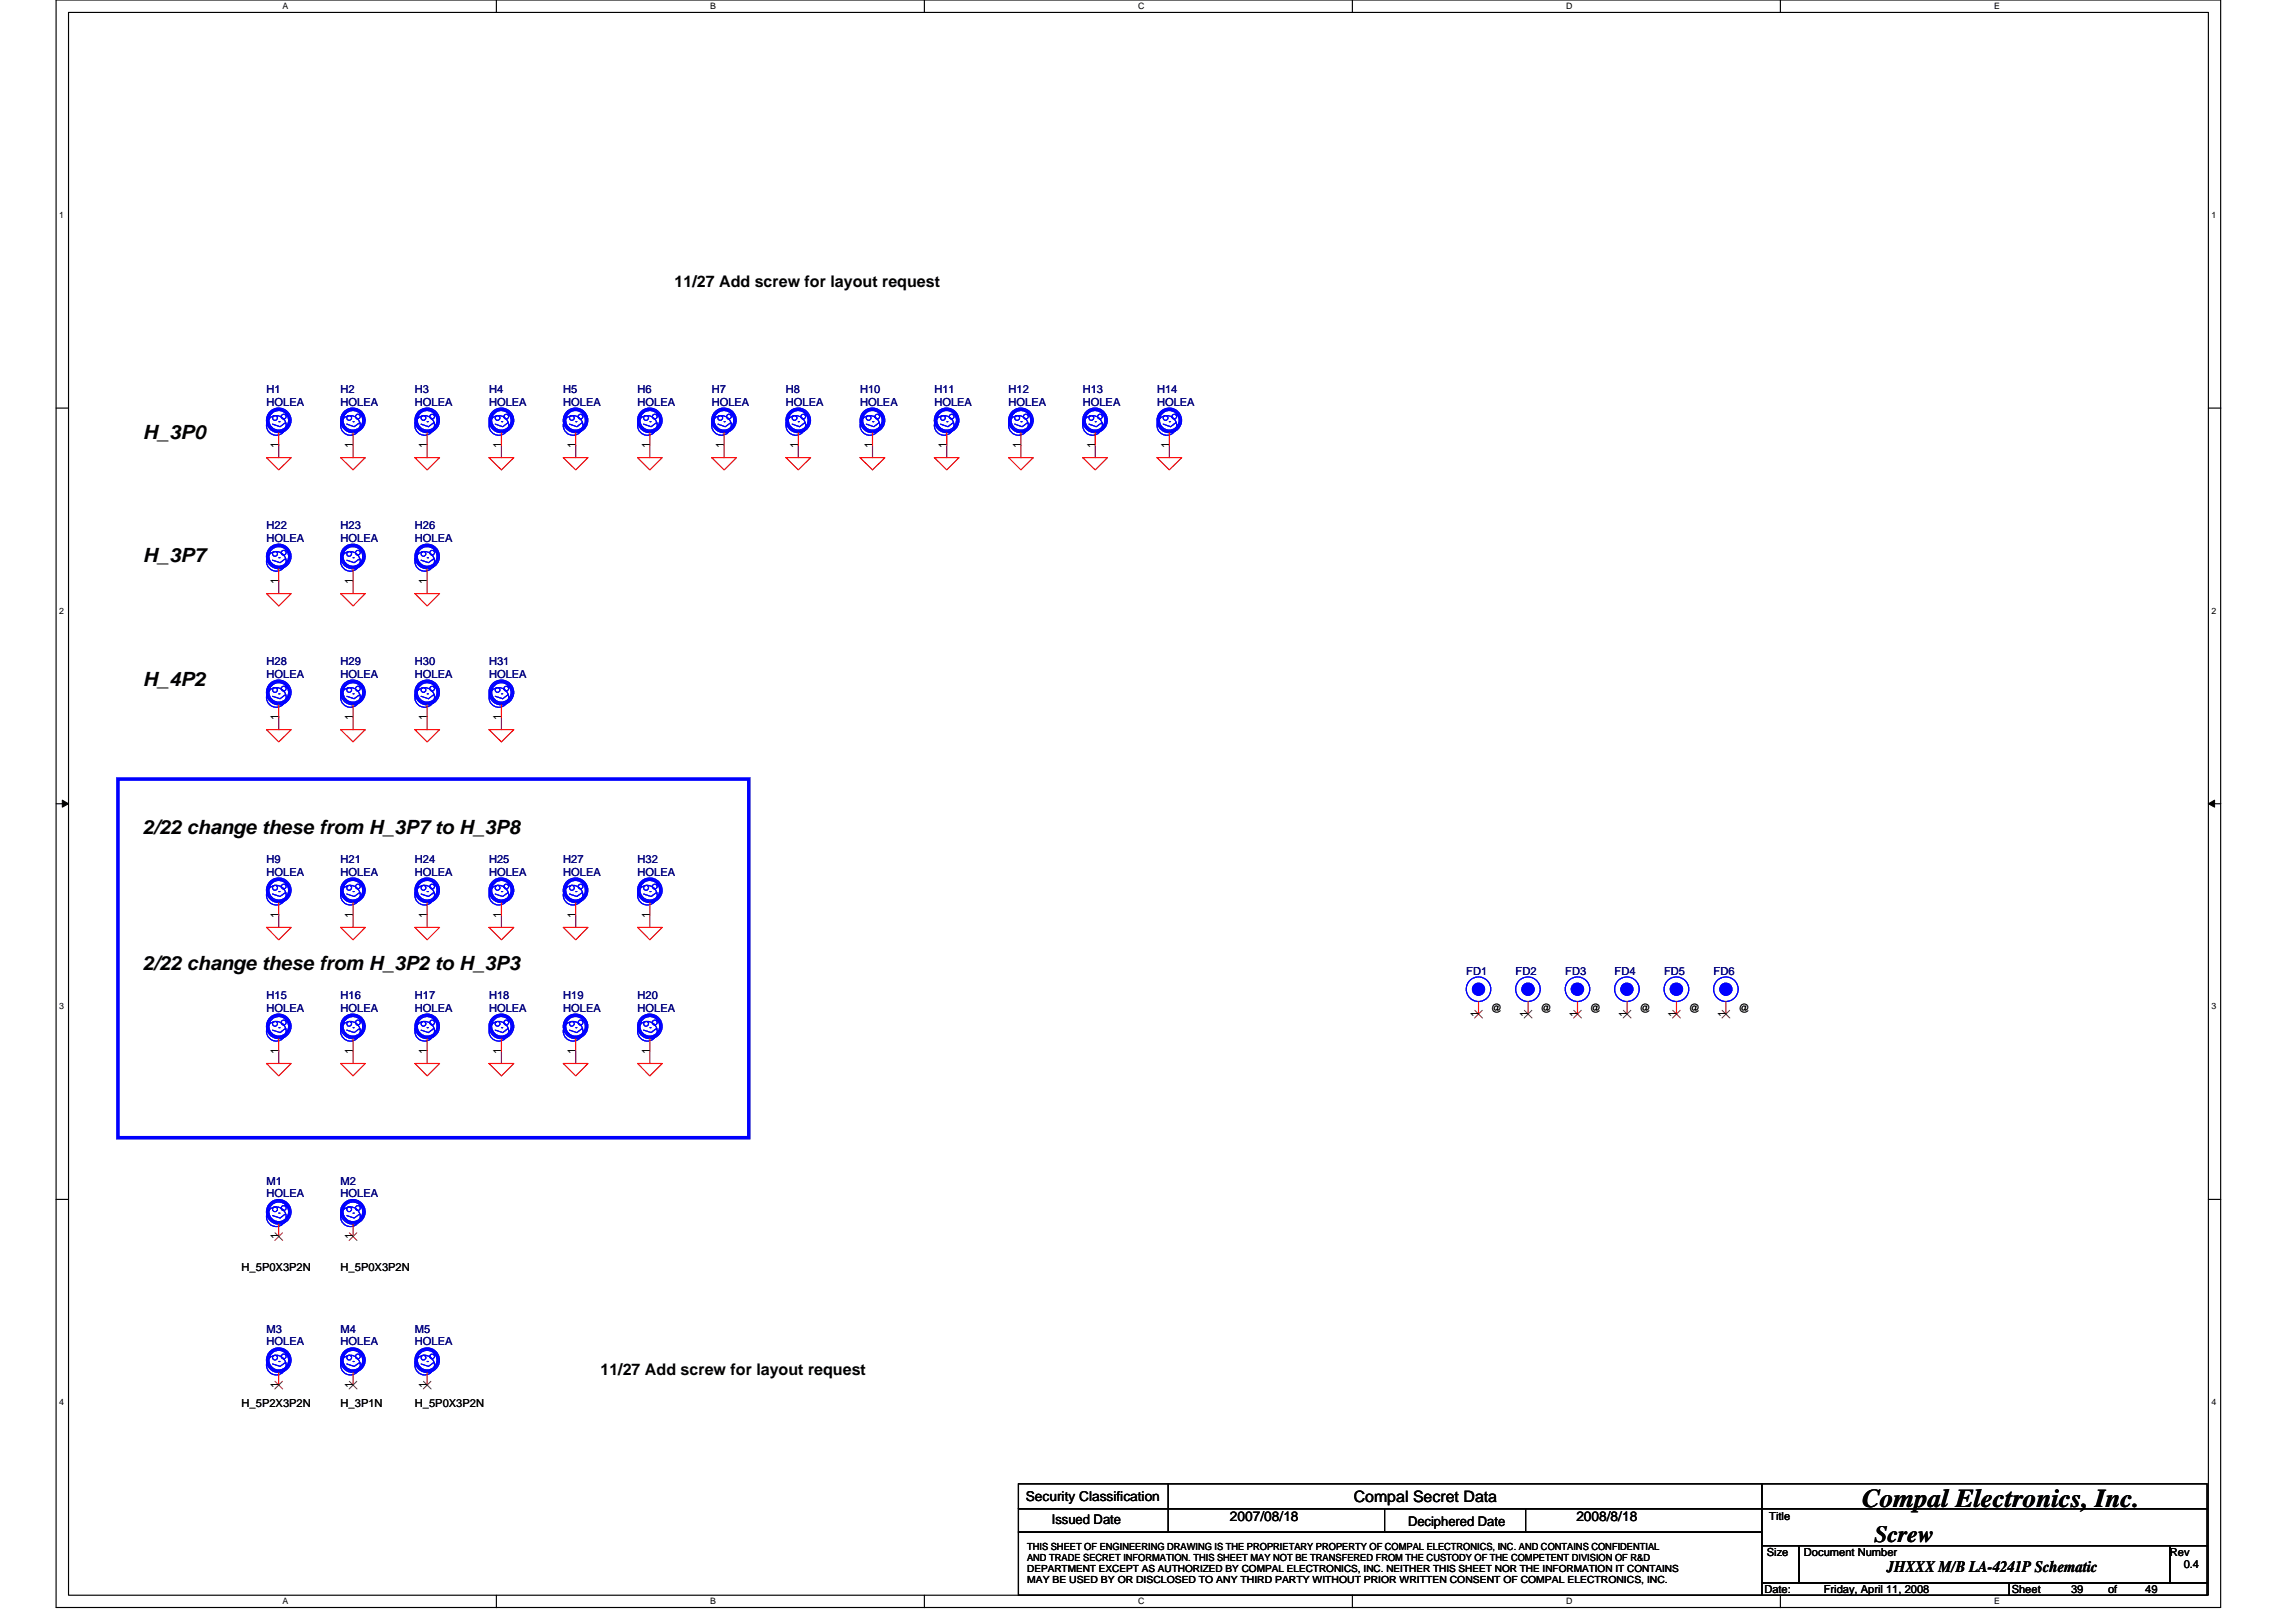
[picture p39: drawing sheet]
<svg xmlns="http://www.w3.org/2000/svg" width="297mm" height="210mm" viewBox="0 0 297 210" stroke-linecap="round" stroke-linejoin="round" font-family="sans-serif">
<defs><g id="words">
<text font-size="3.3" x="240.9" y="195.1">Compal Electronics, Inc.</text>
<text font-size="3" x="242.5" y="199.6">Screw</text>
<g font-size="2.5">
<text x="18.5" y="56.7">H_3P0</text>
<text x="18.5" y="72.7">H_3P7</text>
<text x="18.5" y="88.8">H_4P2</text>
<text x="18.5" y="107.9">2/22 change these from H_3P7 to H_3P8</text>
<text x="18.5" y="125.6">2/22 change these from H_3P2 to H_3P3</text>
</g>
<g font-size="2.1">
<text x="87.3" y="37.1">11/27 Add screw for layout request</text>
<text x="77.7" y="177.9">11/27 Add screw for layout request</text>
<text x="244.1" y="203.5">JHXXX M/B LA-4241P Schematic</text>
</g>
<text font-size="2" x="175.1" y="194.3">Compal Secret Data</text>
<g font-size="1.8">
<text x="132.7" y="194.2">Security Classification</text>
<text x="159.1" y="196.8">2007/08/18</text>
<text x="203.9" y="196.8">2008/8/18</text>
</g>
<g font-size="1.7">
<text x="136.1" y="197.3">Issued Date</text>
<text x="182.2" y="197.4">Deciphered Date</text>
</g>
<g font-size="1.4" fill="#000080">
<text x="34.5" y="50.9">H1</text>
<text x="34.5" y="52.5">HOLEA</text>
<text x="44.1" y="50.9">H2</text>
<text x="44.1" y="52.5">HOLEA</text>
<text x="53.7" y="50.9">H3</text>
<text x="53.7" y="52.5">HOLEA</text>
<text x="63.3" y="50.9">H4</text>
<text x="63.3" y="52.5">HOLEA</text>
<text x="72.9" y="50.9">H5</text>
<text x="72.9" y="52.5">HOLEA</text>
<text x="82.5" y="50.9">H6</text>
<text x="82.5" y="52.5">HOLEA</text>
<text x="92.1" y="50.9">H7</text>
<text x="92.1" y="52.5">HOLEA</text>
<text x="101.7" y="50.9">H8</text>
<text x="101.7" y="52.5">HOLEA</text>
<text x="111.3" y="50.9">H10</text>
<text x="111.3" y="52.5">HOLEA</text>
<text x="120.9" y="50.9">H11</text>
<text x="120.9" y="52.5">HOLEA</text>
<text x="130.5" y="50.9">H12</text>
<text x="130.5" y="52.5">HOLEA</text>
<text x="140.1" y="50.9">H13</text>
<text x="140.1" y="52.5">HOLEA</text>
<text x="149.7" y="50.9">H14</text>
<text x="149.7" y="52.5">HOLEA</text>
<text x="34.5" y="68.5">H22</text>
<text x="34.5" y="70.1">HOLEA</text>
<text x="44.1" y="68.5">H23</text>
<text x="44.1" y="70.1">HOLEA</text>
<text x="53.7" y="68.5">H26</text>
<text x="53.7" y="70.1">HOLEA</text>
<text x="34.5" y="86.1">H28</text>
<text x="34.5" y="87.7">HOLEA</text>
<text x="44.1" y="86.1">H29</text>
<text x="44.1" y="87.7">HOLEA</text>
<text x="53.7" y="86.1">H30</text>
<text x="53.7" y="87.7">HOLEA</text>
<text x="63.3" y="86.1">H31</text>
<text x="63.3" y="87.7">HOLEA</text>
<text x="34.5" y="111.7">H9</text>
<text x="34.5" y="113.3">HOLEA</text>
<text x="44.1" y="111.7">H21</text>
<text x="44.1" y="113.3">HOLEA</text>
<text x="53.7" y="111.7">H24</text>
<text x="53.7" y="113.3">HOLEA</text>
<text x="63.3" y="111.7">H25</text>
<text x="63.3" y="113.3">HOLEA</text>
<text x="72.9" y="111.7">H27</text>
<text x="72.9" y="113.3">HOLEA</text>
<text x="82.5" y="111.7">H32</text>
<text x="82.5" y="113.3">HOLEA</text>
<text x="34.5" y="129.3">H15</text>
<text x="34.5" y="130.9">HOLEA</text>
<text x="44.1" y="129.3">H16</text>
<text x="44.1" y="130.9">HOLEA</text>
<text x="53.7" y="129.3">H17</text>
<text x="53.7" y="130.9">HOLEA</text>
<text x="63.3" y="129.3">H18</text>
<text x="63.3" y="130.9">HOLEA</text>
<text x="72.9" y="129.3">H19</text>
<text x="72.9" y="130.9">HOLEA</text>
<text x="82.5" y="129.3">H20</text>
<text x="82.5" y="130.9">HOLEA</text>
<text x="189.7" y="126.1">FD1</text>
<text x="196.1" y="126.1">FD2</text>
<text x="202.5" y="126.1">FD3</text>
<text x="208.9" y="126.1">FD4</text>
<text x="215.3" y="126.1">FD5</text>
<text x="221.7" y="126.1">FD6</text>
<text x="34.5" y="153.3">M1</text>
<text x="34.5" y="154.9">HOLEA</text>
<text x="44.1" y="153.3">M2</text>
<text x="44.1" y="154.9">HOLEA</text>
<text x="34.5" y="172.5">M3</text>
<text x="44.1" y="172.5">M4</text>
<text x="53.7" y="172.5">M5</text>
<text x="34.5" y="174.1">HOLEA</text>
<text x="44.1" y="174.1">HOLEA</text>
<text x="53.7" y="174.1">HOLEA</text>
</g>
<g font-size="1.4">
<text x="36" y="57.9" transform="rotate(-90 36 57.9)">1</text>
<text x="45.7" y="57.9" transform="rotate(-90 45.7 57.9)">1</text>
<text x="55.2" y="57.9" transform="rotate(-90 55.2 57.9)">1</text>
<text x="64.9" y="57.9" transform="rotate(-90 64.9 57.9)">1</text>
<text x="74.5" y="57.9" transform="rotate(-90 74.5 57.9)">1</text>
<text x="84" y="57.9" transform="rotate(-90 84 57.9)">1</text>
<text x="93.7" y="57.9" transform="rotate(-90 93.7 57.9)">1</text>
<text x="103.2" y="57.9" transform="rotate(-90 103.2 57.9)">1</text>
<text x="112.9" y="57.9" transform="rotate(-90 112.9 57.9)">1</text>
<text x="122.5" y="57.9" transform="rotate(-90 122.5 57.9)">1</text>
<text x="132.1" y="57.9" transform="rotate(-90 132.1 57.9)">1</text>
<text x="141.7" y="57.9" transform="rotate(-90 141.7 57.9)">1</text>
<text x="151.3" y="57.9" transform="rotate(-90 151.3 57.9)">1</text>
<text x="36" y="75.5" transform="rotate(-90 36 75.5)">1</text>
<text x="45.7" y="75.5" transform="rotate(-90 45.7 75.5)">1</text>
<text x="55.2" y="75.5" transform="rotate(-90 55.2 75.5)">1</text>
<text x="36" y="93.2" transform="rotate(-90 36 93.2)">1</text>
<text x="45.7" y="93.2" transform="rotate(-90 45.7 93.2)">1</text>
<text x="55.2" y="93.2" transform="rotate(-90 55.2 93.2)">1</text>
<text x="64.9" y="93.2" transform="rotate(-90 64.9 93.2)">1</text>
<text x="36" y="118.7" transform="rotate(-90 36 118.7)">1</text>
<text x="45.7" y="118.7" transform="rotate(-90 45.7 118.7)">1</text>
<text x="55.2" y="118.7" transform="rotate(-90 55.2 118.7)">1</text>
<text x="64.9" y="118.7" transform="rotate(-90 64.9 118.7)">1</text>
<text x="74.5" y="118.7" transform="rotate(-90 74.5 118.7)">1</text>
<text x="84" y="118.7" transform="rotate(-90 84 118.7)">1</text>
<text x="191.3" y="131.6" transform="rotate(-90 191.3 131.6)">1</text>
<text x="192.9" y="130.9">@</text>
<text x="197.7" y="131.6" transform="rotate(-90 197.7 131.6)">1</text>
<text x="199.3" y="130.9">@</text>
<text x="204.1" y="131.6" transform="rotate(-90 204.1 131.6)">1</text>
<text x="205.7" y="130.9">@</text>
<text x="210.5" y="131.6" transform="rotate(-90 210.5 131.6)">1</text>
<text x="212.1" y="130.9">@</text>
<text x="216.9" y="131.6" transform="rotate(-90 216.9 131.6)">1</text>
<text x="218.5" y="130.9">@</text>
<text x="223.3" y="131.6" transform="rotate(-90 223.3 131.6)">1</text>
<text x="224.9" y="130.9">@</text>
<text x="36" y="136.4" transform="rotate(-90 36 136.4)">1</text>
<text x="45.7" y="136.4" transform="rotate(-90 45.7 136.4)">1</text>
<text x="55.2" y="136.4" transform="rotate(-90 55.2 136.4)">1</text>
<text x="64.9" y="136.4" transform="rotate(-90 64.9 136.4)">1</text>
<text x="74.5" y="136.4" transform="rotate(-90 74.5 136.4)">1</text>
<text x="84" y="136.4" transform="rotate(-90 84 136.4)">1</text>
<text x="36" y="160.4" transform="rotate(-90 36 160.4)">1</text>
<text x="45.7" y="160.4" transform="rotate(-90 45.7 160.4)">1</text>
<text x="31.3" y="164.5">H_5P0X3P2N</text>
<text x="44.1" y="164.5">H_5P0X3P2N</text>
<text x="36" y="179.6" transform="rotate(-90 36 179.6)">1</text>
<text x="45.7" y="179.6" transform="rotate(-90 45.7 179.6)">1</text>
<text x="55.2" y="179.6" transform="rotate(-90 55.2 179.6)">1</text>
<text x="31.3" y="182.1">H_5P2X3P2N</text>
<text x="44.1" y="182.1">H_3P1N</text>
<text x="53.7" y="182.1">H_5P0X3P2N</text>
<text x="228.9" y="196.7">Title</text>
<text x="228.6" y="201.3">Size</text>
<text x="233.4" y="201.3">Document Number</text>
<text x="280.7" y="201.3">Rev</text>
<text x="282.5" y="202.9">0.4</text>
<text x="228.3" y="206.1">Date:</text>
<text x="235.9" y="206.1">Friday, April 11, 2008</text>
<text x="260.3" y="206.1">Sheet</text>
<text x="267.9" y="206.1">39</text>
<text x="272.7" y="206.1">of</text>
<text x="277.5" y="206.1">49</text>
</g>
<g font-size="1.3">
<text x="132.9" y="200.5">THIS SHEET OF ENGINEERING DRAWING IS THE PROPRIETARY PROPERTY OF COMPAL ELECTRONICS, INC. AND CONTAINS CONFIDENTIAL</text>
<text x="132.9" y="202">AND TRADE SECRET INFORMATION. THIS SHEET MAY NOT BE TRANSFERED FROM THE CUSTODY OF THE COMPETENT DIVISION OF R&amp;D</text>
<text x="132.9" y="203.5">DEPARTMENT EXCEPT AS AUTHORIZED BY COMPAL ELECTRONICS, INC. NEITHER THIS SHEET NOR THE INFORMATION IT CONTAINS</text>
<text x="132.9" y="204.9">MAY BE USED BY OR DISCLOSED TO ANY THIRD PARTY WITHOUT PRIOR WRITTEN CONSENT OF COMPAL ELECTRONICS, INC.</text>
</g>
<g font-size="1.1">
<text x="36.5" y="1.2">A</text>
<text x="91.9" y="1.2">B</text>
<text x="147.3" y="1.2">C</text>
<text x="202.6" y="1.2">D</text>
<text x="258" y="1.2">E</text>
<text x="7.7" y="28.2">1</text>
<text x="286.1" y="28.2">1</text>
<text x="7.7" y="79.4">2</text>
<text x="286.1" y="79.4">2</text>
<text x="7.7" y="130.6">3</text>
<text x="286.1" y="130.6">3</text>
<text x="7.7" y="181.8">4</text>
<text x="286.1" y="181.8">4</text>
<text x="36.5" y="207.6">A</text>
<text x="91.9" y="207.6">B</text>
<text x="147.3" y="207.6">C</text>
<text x="202.6" y="207.6">D</text>
<text x="258" y="207.6">E</text>
</g>
</g></defs>
<path d="M7.3 0h280v208h-280zM8.9 1.6h276.8v204.8h-276.8z" fill="none" stroke="#000" stroke-width=".15"/>
<g fill="#fff">
<path d="M36.5 .2h.8v1.2h-.8z"/>
<path d="M36.5 206.6h.8v1.3h-.8z"/>
</g>
<path d="M64.2 0v1.6M64.2 206.4v1.6" fill="none" stroke="#000" stroke-width=".15"/>
<g fill="#fff">
<path d="M91.9 .2h.7v1.2h-.7z"/>
<path d="M91.9 206.6h.7v1.3h-.7z"/>
</g>
<path d="M119.6 0v1.6M119.6 206.4v1.6" fill="none" stroke="#000" stroke-width=".15"/>
<g fill="#fff">
<path d="M147.3 .2h.8v1.2h-.8z"/>
<path d="M147.3 206.6h.8v1.3h-.8z"/>
</g>
<path d="M175 0v1.6M175 206.4v1.6" fill="none" stroke="#000" stroke-width=".15"/>
<g fill="#fff">
<path d="M202.6 .2h.8v1.2h-.8z"/>
<path d="M202.6 206.6h.8v1.3h-.8z"/>
</g>
<path d="M230.3 0v1.6M230.3 206.4v1.6" fill="none" stroke="#000" stroke-width=".15"/>
<g fill="#fff">
<path d="M258 .2h.7v1.2h-.7z"/>
<path d="M258 206.6h.7v1.3h-.7z"/>
<path d="M7.7 27.2h.6v1.3h-.6z"/>
<path d="M286.1 27.2h.6v1.3h-.6z"/>
<path d="M7.7 78.4h.6v1.3h-.6z"/>
<path d="M286.1 78.4h.6v1.3h-.6z"/>
</g>
<path d="M7.3 52.8h1.6M285.7 52.8h1.6" fill="none" stroke="#000" stroke-width=".15"/>
<g fill="#fff">
<path d="M7.7 129.6h.6v1.3h-.6z"/>
<path d="M286.1 129.6h.6v1.3h-.6z"/>
</g>
<path d="M7.3 104h1.6M285.7 104h1.6" fill="none" stroke="#000" stroke-width=".15"/>
<path d="M8.1 103.5l.8 .5-.8 .5zM285.7 104l.8-.5v1z" fill="#000" stroke="#000" stroke-width=".13"/>
<g fill="#fff">
<path d="M7.7 180.8h.6v1.3h-.6z"/>
<path d="M286.1 180.8h.6v1.3h-.6z"/>
</g>
<g fill="none" stroke="#000" stroke-width=".15">
<path d="M7.3 155.2h1.6M285.7 155.2h1.6M131.8 192h96.1v3.2h-96.1zM131.8 195.2h96.1v3.1h-96.1zM131.8 198.3h96.1v8.1h-96.1zM151.1 192v6.3M179.1 195.2v3.1M197.4 195.2v3.1M227.9 192h57.6v3.2h-57.6zM227.9 195.2h57.6v4.8h-57.6zM227.9 200h4.8v4.8h-4.8zM227.9 204.8h32v1.6h-32z"/>
<path d="M232.7 200h48v4.8h-48zM259.9 204.8h25.6v1.6h-25.6zM280.7 200h4.8v4.8h-4.8z"/>
</g>
<g fill="none" stroke="#800040" stroke-width=".15">
<path d="M36.1 57.6v1.6M45.7 57.6v1.6M55.3 57.6v1.6M64.9 57.6v1.6M74.5 57.6v1.6M84.1 57.6v1.6M93.7 57.6v1.6M103.3 57.6v1.6M112.9 57.6v1.6M122.5 57.6v1.6M132.1 57.6v1.6M141.7 57.6v1.6"/>
<path d="M151.3 57.6v1.6M36.1 75.2v1.6M45.7 75.2v1.6M55.3 75.2v1.6M36.1 92.8v1.6M45.7 92.8v1.6M55.3 92.8v1.6M64.9 92.8v1.6M36.1 118.4v1.6M45.7 118.4v1.6M55.3 118.4v1.6M64.9 118.4v1.6"/>
<path d="M74.5 118.4v1.6M84.1 118.4v1.6M36.1 136v1.6M45.7 136v1.6M55.3 136v1.6M64.9 136v1.6M74.5 136v1.6M84.1 136v1.6"/>
</g>
<g fill="none" stroke="#f00" stroke-width=".15">
<path d="M34.5 59.2h3.2l-1.6 1.6zM36.1 56v1.6M44.1 59.2h3.2l-1.6 1.6zM45.7 56v1.6M53.7 59.2h3.2l-1.6 1.6zM55.3 56v1.6M63.3 59.2h3.2l-1.6 1.6zM64.9 56v1.6M72.9 59.2h3.2l-1.6 1.6zM74.5 56v1.6M82.5 59.2h3.2l-1.6 1.6zM84.1 56v1.6"/>
<path d="M92.1 59.2h3.2l-1.6 1.6zM93.7 56v1.6M101.7 59.2h3.2l-1.6 1.6zM103.3 56v1.6M111.3 59.2h3.2l-1.6 1.6zM112.9 56v1.6M120.9 59.2h3.2l-1.6 1.6zM122.5 56v1.6M130.5 59.2h3.2l-1.6 1.6zM132.1 56v1.6M140.1 59.2h3.2l-1.6 1.6zM141.7 56v1.6"/>
<path d="M149.7 59.2h3.2l-1.6 1.6zM151.3 56v1.6M34.5 76.8h3.2l-1.6 1.6zM36.1 73.6v1.6M44.1 76.8h3.2l-1.6 1.6zM45.7 73.6v1.6M53.7 76.8h3.2l-1.6 1.6zM55.3 73.6v1.6M34.5 94.4h3.2l-1.6 1.6zM36.1 91.2v1.6M44.1 94.4h3.2l-1.6 1.6zM45.7 91.2v1.6"/>
<path d="M53.7 94.4h3.2l-1.6 1.6zM55.3 91.2v1.6M63.3 94.4h3.2l-1.6 1.6zM64.9 91.2v1.6M36.1 116.8v1.6M45.7 116.8v1.6M55.3 116.8v1.6M64.9 116.8v1.6M74.5 116.8v1.6M84.1 116.8v1.6M34.5 120h3.2l-1.6 1.6zM34.5 137.6h3.2l-1.6 1.6z"/>
<path d="M36.1 134.4v1.6M44.1 137.6h3.2l-1.6 1.6zM44.1 120h3.2l-1.6 1.6zM45.7 134.4v1.6M53.7 137.6h3.2l-1.6 1.6zM53.7 120h3.2l-1.6 1.6zM55.3 134.4v1.6M63.3 137.6h3.2l-1.6 1.6zM63.3 120h3.2l-1.6 1.6zM64.9 134.4v1.6M72.9 120h3.2l-1.6 1.6zM72.9 137.6h3.2l-1.6 1.6z"/>
<path d="M74.5 134.4v1.6M82.5 137.6h3.2l-1.6 1.6zM82.5 120h3.2l-1.6 1.6zM84.1 134.4v1.6M191.3 129.6v1.6M197.7 129.6v1.6M204.1 129.6v1.6M210.5 129.6v1.6M216.9 129.6v1.6M223.3 129.6v1.6M36.1 158.4v1.6M45.7 158.4v1.6"/>
<path d="M36.1 177.6v1.6M45.7 177.6v1.6M55.3 177.6v1.6"/>
</g>
<path d="M15.3 100.8h81.6v46.4h-81.6z" fill="none" stroke="#00f" stroke-width=".47"/>
<g fill="none" stroke="#00f" stroke-width=".15">
<path d="M36.1 54.6h.1M36.9 54.7l-.7 .5-.9-.3M45.7 54.6h.1M46.5 54.7l-.7 .5-.9-.3M55.3 54.6h.1M56.1 54.7l-.7 .5-.9-.3M64.9 54.6h.1M65.7 54.7l-.7 .5-.9-.3M74.5 54.6h.1M75.3 54.7l-.7 .5-.9-.3M84.1 54.6h.1M84.9 54.7l-.7 .5-.9-.3"/>
<path d="M93.7 54.6h.1M94.5 54.7l-.7 .5-.9-.3M103.3 54.6h.1M104.1 54.7l-.7 .5-.9-.3M112.9 54.6h.1M113.7 54.7l-.7 .5-.9-.3M122.5 54.6h.1M123.3 54.7l-.7 .5-.9-.3M132.1 54.6h.1M132.9 54.7l-.7 .5-.9-.3M141.7 54.6h.1M142.5 54.7l-.7 .5-.9-.3"/>
<path d="M151.3 54.6h.1M152.1 54.7l-.7 .5-.9-.3M36.1 72.2h.1M36.9 72.3l-.7 .5-.9-.3M45.7 72.2h.1M46.5 72.3l-.7 .5-.9-.3M55.3 72.2h.1M56.1 72.3l-.7 .5-.9-.3M36.1 89.8h.1M36.9 89.9l-.7 .5-.9-.3M45.7 89.8h.1M46.5 89.9l-.7 .5-.9-.3"/>
<path d="M55.3 89.8h.1M56.1 89.9l-.7 .5-.9-.3M64.9 89.8h.1M65.7 89.9l-.7 .5-.9-.3M36.1 115.4h.1M36.9 115.5l-.7 .5-.9-.3M45.7 115.4h.1M46.5 115.5l-.7 .5-.9-.3M55.3 115.4h.1M56.1 115.5l-.7 .5-.9-.3M64.9 115.4h.1M65.7 115.5l-.7 .5-.9-.3"/>
<path d="M74.5 115.4h.1M75.3 115.5l-.7 .5-.9-.3M84.1 115.4h.1M84.9 115.5l-.7 .5-.9-.3M36.1 133h.1M36.9 133.1l-.7 .5-.9-.3M45.7 133h.1M46.5 133.1l-.7 .5-.9-.3M55.3 133h.1M56.1 133.1l-.7 .5-.9-.3M64.9 133h.1M65.7 133.1l-.7 .5-.9-.3"/>
<path d="M74.5 133h.1M75.3 133.1l-.7 .5-.9-.3M84.1 133h.1M84.9 133.1l-.7 .5-.9-.3M36.1 157h.1M36.9 157.1l-.7 .5-.9-.3M45.7 157h.1M46.5 157.1l-.7 .5-.9-.3M36.1 176.2h.1M36.9 176.4l-.7 .4-.9-.3M45.7 176.2h.1M46.5 176.4l-.7 .4-.9-.3"/>
<path d="M55.3 176.2h.1M56.1 176.4l-.7 .4-.9-.3"/>
<circle cx="35.6" cy="54.1" r=".31"/>
<circle cx="35.7" cy="55.1" r="1.27"/>
<circle cx="36.1" cy="54.4" r="1.43"/>
<circle cx="36.1" cy="54.4" r="1.27"/>
<circle cx="36.1" cy="54.4" r="1.59"/>
<circle cx="36.7" cy="53.9" r=".31"/>
<circle cx="45.2" cy="54.1" r=".31"/>
<circle cx="45.3" cy="55.1" r="1.27"/>
<circle cx="45.7" cy="54.4" r="1.27"/>
<circle cx="45.7" cy="54.4" r="1.59"/>
<circle cx="45.7" cy="54.4" r="1.43"/>
<circle cx="46.3" cy="53.9" r=".31"/>
<circle cx="54.8" cy="54.1" r=".31"/>
<circle cx="54.9" cy="55.1" r="1.27"/>
<circle cx="55.3" cy="54.4" r="1.43"/>
<circle cx="55.3" cy="54.4" r="1.27"/>
<circle cx="55.3" cy="54.4" r="1.59"/>
<circle cx="55.9" cy="53.9" r=".31"/>
<circle cx="64.4" cy="54.1" r=".31"/>
<circle cx="64.5" cy="55.1" r="1.27"/>
<circle cx="64.9" cy="54.4" r="1.27"/>
<circle cx="64.9" cy="54.4" r="1.43"/>
<circle cx="64.9" cy="54.4" r="1.6"/>
<circle cx="65.5" cy="53.9" r=".31"/>
<circle cx="74" cy="54.1" r=".31"/>
<circle cx="74.1" cy="55.1" r="1.27"/>
<circle cx="74.5" cy="54.4" r="1.27"/>
<circle cx="74.5" cy="54.4" r="1.59"/>
<circle cx="74.5" cy="54.4" r="1.43"/>
<circle cx="75.1" cy="53.9" r=".31"/>
<circle cx="83.6" cy="54.1" r=".31"/>
<circle cx="83.7" cy="55.1" r="1.27"/>
<circle cx="84.1" cy="54.4" r="1.43"/>
<circle cx="84.1" cy="54.4" r="1.27"/>
<circle cx="84.1" cy="54.4" r="1.59"/>
<circle cx="84.7" cy="53.9" r=".31"/>
<circle cx="93.2" cy="54.1" r=".31"/>
<circle cx="93.3" cy="55.1" r="1.27"/>
<circle cx="93.7" cy="54.4" r="1.27"/>
<circle cx="93.7" cy="54.4" r="1.59"/>
<circle cx="93.7" cy="54.4" r="1.43"/>
<circle cx="94.3" cy="53.9" r=".31"/>
<circle cx="102.8" cy="54.1" r=".31"/>
<circle cx="102.9" cy="55.1" r="1.27"/>
<circle cx="103.3" cy="54.4" r="1.43"/>
<circle cx="103.3" cy="54.4" r="1.27"/>
<circle cx="103.3" cy="54.4" r="1.59"/>
<circle cx="103.9" cy="53.9" r=".31"/>
<circle cx="112.4" cy="54.1" r=".31"/>
<circle cx="112.5" cy="55.1" r="1.27"/>
<circle cx="112.9" cy="54.4" r="1.27"/>
<circle cx="112.9" cy="54.4" r="1.43"/>
<circle cx="112.9" cy="54.4" r="1.6"/>
<circle cx="113.5" cy="53.9" r=".31"/>
<circle cx="122" cy="54.1" r=".31"/>
<circle cx="122.1" cy="55.1" r="1.27"/>
<circle cx="122.5" cy="54.4" r="1.27"/>
<circle cx="122.5" cy="54.4" r="1.59"/>
<circle cx="122.5" cy="54.4" r="1.43"/>
<circle cx="123.1" cy="53.9" r=".31"/>
<circle cx="131.6" cy="54.1" r=".31"/>
<circle cx="131.8" cy="55.1" r="1.27"/>
<circle cx="132.1" cy="54.4" r="1.43"/>
<circle cx="132.1" cy="54.4" r="1.27"/>
<circle cx="132.1" cy="54.4" r="1.59"/>
<circle cx="132.7" cy="53.9" r=".31"/>
<circle cx="141.2" cy="54.1" r=".31"/>
<circle cx="141.3" cy="55.1" r="1.27"/>
<circle cx="141.7" cy="54.4" r="1.27"/>
<circle cx="141.7" cy="54.4" r="1.59"/>
<circle cx="141.7" cy="54.4" r="1.43"/>
<circle cx="142.3" cy="53.9" r=".31"/>
<circle cx="150.8" cy="54.1" r=".31"/>
<circle cx="151" cy="55.1" r="1.27"/>
<circle cx="151.3" cy="54.4" r="1.43"/>
<circle cx="151.3" cy="54.4" r="1.27"/>
<circle cx="151.3" cy="54.4" r="1.59"/>
<circle cx="151.9" cy="53.9" r=".31"/>
<circle cx="35.6" cy="71.7" r=".31"/>
<circle cx="35.7" cy="72.6" r="1.27"/>
<circle cx="36.1" cy="72" r="1.43"/>
<circle cx="36.1" cy="72" r="1.27"/>
<circle cx="36.1" cy="72" r="1.59"/>
<circle cx="36.7" cy="71.5" r=".31"/>
<circle cx="45.2" cy="71.7" r=".31"/>
<circle cx="45.3" cy="72.6" r="1.27"/>
<circle cx="45.7" cy="72" r="1.27"/>
<circle cx="45.7" cy="72" r="1.59"/>
<circle cx="45.7" cy="72" r="1.43"/>
<circle cx="46.3" cy="71.5" r=".31"/>
<circle cx="54.8" cy="71.7" r=".31"/>
<circle cx="54.9" cy="72.6" r="1.27"/>
<circle cx="55.3" cy="72" r="1.43"/>
<circle cx="55.3" cy="72" r="1.27"/>
<circle cx="55.3" cy="72" r="1.59"/>
<circle cx="55.9" cy="71.5" r=".31"/>
<circle cx="35.6" cy="89.3" r=".31"/>
<circle cx="35.7" cy="90.3" r="1.27"/>
<circle cx="36.1" cy="89.6" r="1.43"/>
<circle cx="36.1" cy="89.6" r="1.6"/>
<circle cx="36.1" cy="89.6" r="1.27"/>
<circle cx="36.7" cy="89.1" r=".31"/>
<circle cx="45.2" cy="89.3" r=".31"/>
<circle cx="45.3" cy="90.3" r="1.27"/>
<circle cx="45.6" cy="89.6" r="1.6"/>
<circle cx="45.7" cy="89.6" r="1.27"/>
<circle cx="45.7" cy="89.6" r="1.43"/>
<circle cx="46.3" cy="89.1" r=".31"/>
<circle cx="54.8" cy="89.3" r=".31"/>
<circle cx="54.9" cy="90.3" r="1.27"/>
<circle cx="55.3" cy="89.6" r="1.43"/>
<circle cx="55.3" cy="89.6" r="1.6"/>
<circle cx="55.3" cy="89.6" r="1.27"/>
<circle cx="55.9" cy="89.1" r=".31"/>
<circle cx="64.4" cy="89.3" r=".31"/>
<circle cx="64.5" cy="90.3" r="1.27"/>
<circle cx="64.9" cy="89.6" r="1.6"/>
<circle cx="64.9" cy="89.6" r="1.26"/>
<circle cx="64.9" cy="89.6" r="1.43"/>
<circle cx="65.5" cy="89.1" r=".31"/>
<circle cx="35.6" cy="114.9" r=".32"/>
<circle cx="35.7" cy="115.8" r="1.27"/>
<circle cx="36.1" cy="115.2" r="1.43"/>
<circle cx="36.1" cy="115.2" r="1.27"/>
<circle cx="36.1" cy="115.2" r="1.59"/>
<circle cx="36.7" cy="114.7" r=".31"/>
<circle cx="45.2" cy="114.9" r=".32"/>
<circle cx="45.3" cy="115.8" r="1.27"/>
<circle cx="45.7" cy="115.2" r="1.27"/>
<circle cx="45.7" cy="115.2" r="1.59"/>
<circle cx="45.7" cy="115.2" r="1.43"/>
<circle cx="46.3" cy="114.7" r=".31"/>
<circle cx="54.8" cy="114.9" r=".32"/>
<circle cx="54.9" cy="115.8" r="1.27"/>
<circle cx="55.3" cy="115.2" r="1.43"/>
<circle cx="55.3" cy="115.2" r="1.27"/>
<circle cx="55.3" cy="115.2" r="1.59"/>
<circle cx="55.9" cy="114.7" r=".31"/>
<circle cx="64.4" cy="114.9" r=".32"/>
<circle cx="64.5" cy="115.8" r="1.27"/>
<circle cx="64.9" cy="115.2" r="1.27"/>
<circle cx="64.9" cy="115.2" r="1.43"/>
<circle cx="64.9" cy="115.2" r="1.6"/>
<circle cx="65.5" cy="114.7" r=".31"/>
<circle cx="74" cy="114.9" r=".32"/>
<circle cx="74.1" cy="115.8" r="1.27"/>
<circle cx="74.5" cy="115.2" r="1.27"/>
<circle cx="74.5" cy="115.2" r="1.59"/>
<circle cx="74.5" cy="115.2" r="1.43"/>
<circle cx="75.1" cy="114.7" r=".31"/>
<circle cx="83.6" cy="114.9" r=".32"/>
<circle cx="83.7" cy="115.8" r="1.27"/>
<circle cx="84.1" cy="115.2" r="1.43"/>
<circle cx="84.1" cy="115.2" r="1.27"/>
<circle cx="84.1" cy="115.2" r="1.59"/>
<circle cx="84.7" cy="114.7" r=".31"/>
<circle cx="35.6" cy="132.5" r=".31"/>
<circle cx="35.7" cy="133.5" r="1.27"/>
<circle cx="36.1" cy="132.8" r="1.43"/>
<circle cx="36.1" cy="132.8" r="1.27"/>
<circle cx="36.1" cy="132.8" r="1.59"/>
<circle cx="36.7" cy="132.3" r=".32"/>
<circle cx="45.2" cy="132.5" r=".31"/>
<circle cx="45.3" cy="133.5" r="1.27"/>
<circle cx="45.7" cy="132.8" r="1.27"/>
<circle cx="45.7" cy="132.8" r="1.59"/>
<circle cx="45.7" cy="132.8" r="1.43"/>
<circle cx="46.3" cy="132.3" r=".32"/>
<circle cx="54.8" cy="132.5" r=".31"/>
<circle cx="54.9" cy="133.5" r="1.27"/>
<circle cx="55.3" cy="132.8" r="1.43"/>
<circle cx="55.3" cy="132.8" r="1.27"/>
<circle cx="55.3" cy="132.8" r="1.59"/>
<circle cx="55.9" cy="132.3" r=".32"/>
<circle cx="64.4" cy="132.5" r=".31"/>
<circle cx="64.5" cy="133.5" r="1.27"/>
<circle cx="64.9" cy="132.8" r="1.27"/>
<circle cx="64.9" cy="132.8" r="1.43"/>
<circle cx="64.9" cy="132.8" r="1.6"/>
<circle cx="65.5" cy="132.3" r=".32"/>
<circle cx="74" cy="132.5" r=".31"/>
<circle cx="74.1" cy="133.5" r="1.27"/>
<circle cx="74.5" cy="132.8" r="1.27"/>
<circle cx="74.5" cy="132.8" r="1.59"/>
<circle cx="74.5" cy="132.8" r="1.43"/>
<circle cx="75.1" cy="132.3" r=".32"/>
<circle cx="83.6" cy="132.5" r=".31"/>
<circle cx="83.7" cy="133.5" r="1.27"/>
<circle cx="84.1" cy="132.8" r="1.43"/>
<circle cx="84.1" cy="132.8" r="1.27"/>
<circle cx="84.1" cy="132.8" r="1.59"/>
<circle cx="84.7" cy="132.3" r=".32"/>
<circle cx="191.3" cy="128" r="1.59"/>
<circle cx="197.7" cy="128" r="1.59"/>
<circle cx="204.1" cy="128" r="1.59"/>
<circle cx="210.5" cy="128" r="1.59"/>
<circle cx="216.9" cy="128" r="1.6"/>
<circle cx="223.3" cy="128" r="1.59"/>
<circle cx="35.6" cy="156.5" r=".31"/>
<circle cx="35.7" cy="157.5" r="1.27"/>
<circle cx="36.1" cy="156.8" r="1.43"/>
<circle cx="36.1" cy="156.8" r="1.27"/>
<circle cx="36.1" cy="156.8" r="1.59"/>
<circle cx="36.7" cy="156.3" r=".32"/>
<circle cx="45.2" cy="156.5" r=".31"/>
<circle cx="45.3" cy="157.5" r="1.27"/>
<circle cx="45.7" cy="156.8" r="1.27"/>
<circle cx="45.7" cy="156.8" r="1.59"/>
<circle cx="45.7" cy="156.8" r="1.43"/>
<circle cx="46.3" cy="156.3" r=".32"/>
<circle cx="35.6" cy="175.7" r=".31"/>
<circle cx="35.7" cy="176.7" r="1.27"/>
<circle cx="36.1" cy="176" r="1.43"/>
<circle cx="36.1" cy="176" r="1.27"/>
<circle cx="36.1" cy="176" r="1.59"/>
<circle cx="36.7" cy="175.5" r=".31"/>
<circle cx="45.2" cy="175.7" r=".31"/>
<circle cx="45.3" cy="176.7" r="1.27"/>
<circle cx="45.7" cy="176" r="1.27"/>
<circle cx="45.7" cy="176" r="1.59"/>
<circle cx="45.7" cy="176" r="1.43"/>
<circle cx="46.3" cy="175.5" r=".31"/>
<circle cx="54.8" cy="175.7" r=".31"/>
<circle cx="54.9" cy="176.7" r="1.27"/>
<circle cx="55.3" cy="176" r="1.43"/>
<circle cx="55.3" cy="176" r="1.27"/>
<circle cx="55.3" cy="176" r="1.59"/>
<circle cx="55.9" cy="175.5" r=".31"/>
</g>
<g fill="none" stroke="#804000" stroke-width=".13">
<path d="M190.8 130.7l1 1M191.8 130.7l-1 1M197.2 130.7l1 1M198.2 130.7l-1 1M203.6 130.7l1 1M204.6 130.7l-1 1M210 130.7l1 1M211 130.7l-1 1M216.4 130.7l1 1M217.4 130.7l-1 1M222.8 130.7l1 1M223.8 130.7l-1 1"/>
<path d="M35.6 159.5l1 1M36.6 159.5l-1 1M45.2 159.5l1 1M46.2 159.5l-1 1M35.6 178.8l1 .9M36.6 178.8l-1 .9M45.2 178.8l1 .9M46.2 178.8l-1 .9M54.8 178.8l1 .9M55.7 178.8l-.9 .9"/>
</g>
<g fill="#00f" stroke="#00f" stroke-width=".15">
<circle cx="223.3" cy="128" r=".78"/>
<circle cx="216.9" cy="128" r=".79"/>
<circle cx="197.7" cy="128" r=".79"/>
<circle cx="204.1" cy="128" r=".79"/>
<circle cx="210.5" cy="128" r=".78"/>
<circle cx="191.3" cy="128" r=".78"/>
</g>
<use href="#words"/>
</svg>
